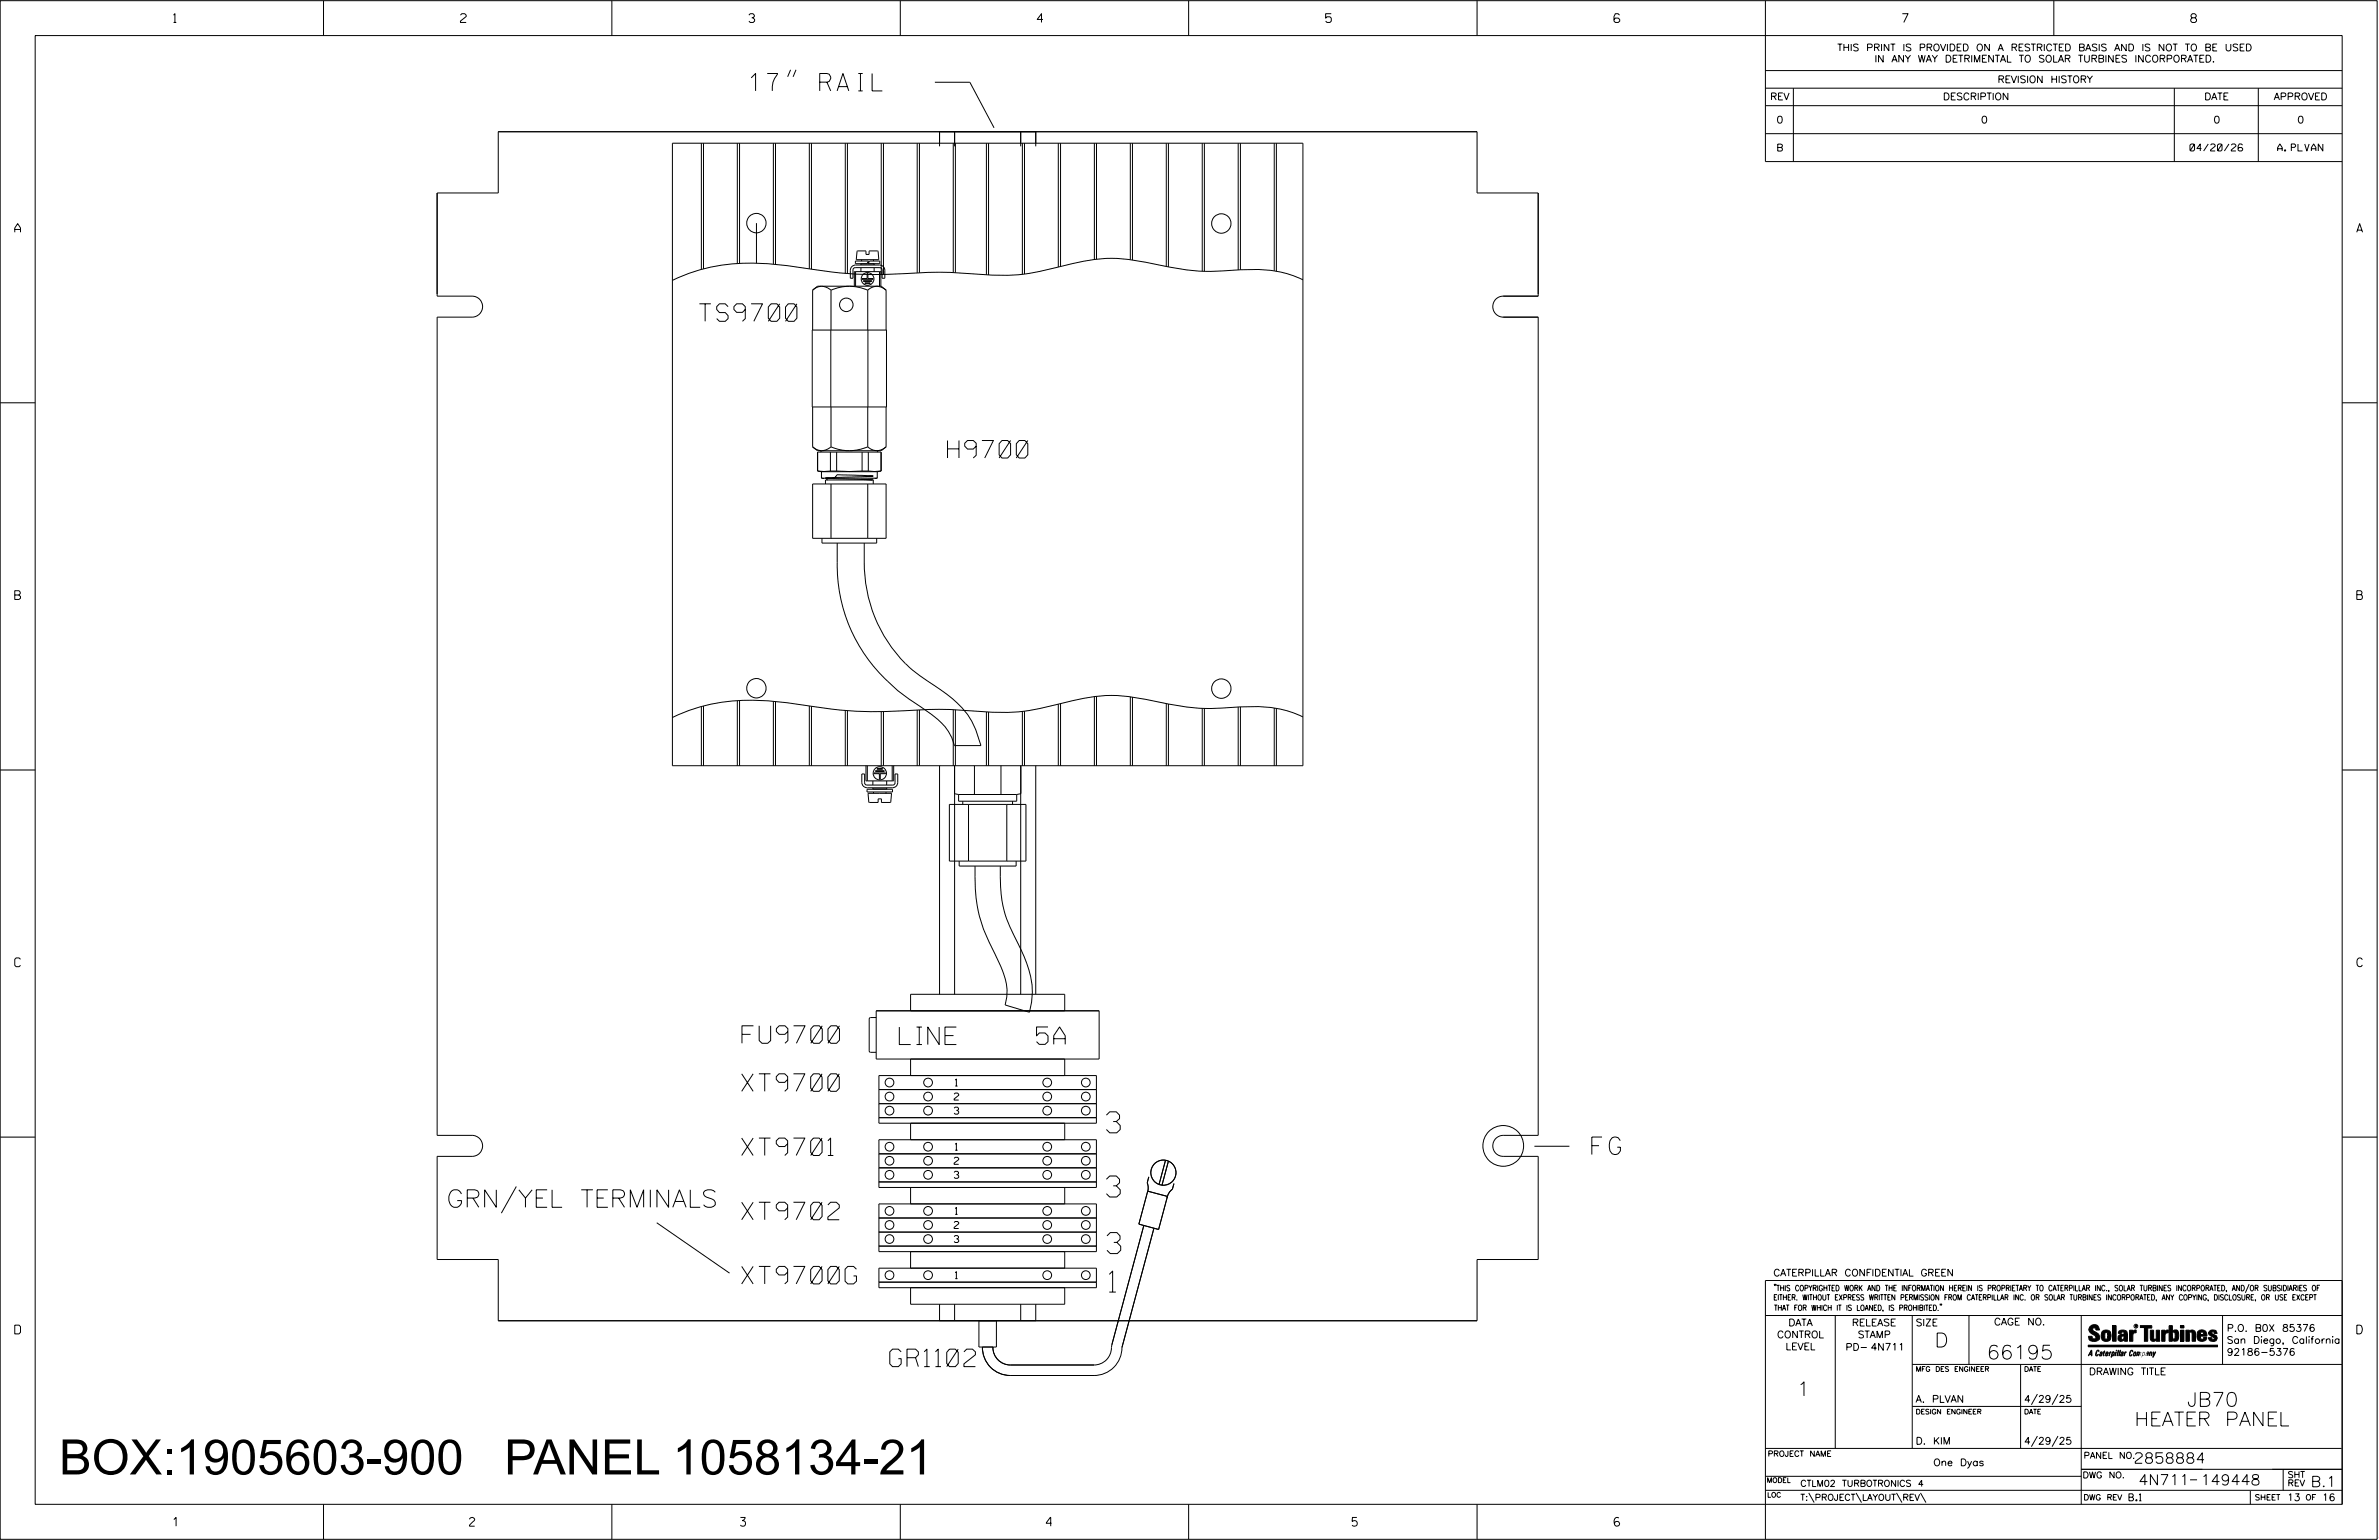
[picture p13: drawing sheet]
<svg xmlns="http://www.w3.org/2000/svg" width="864mm" height="559mm" viewBox="0 0 864 559" stroke-linecap="round" stroke-linejoin="round" font-family="sans-serif">
<defs><g id="words">
<g font-size="12.7">
<text x="21.4" y="535">BOX:1905603-900</text>
<text x="183.1" y="535">PANEL 1058134-21</text>
</g>
<g font-size="7.6">
<text x="401.7" y="411.1">3</text>
<text x="401.7" y="434.3">3</text>
<text x="401.9" y="454.9">3</text>
<text x="402.7" y="468.8">1</text>
</g>
<g font-size="6.3">
<text x="272.2" y="33">17&quot; RAIL</text>
<text x="253.9" y="116.6">TS9700</text>
<text x="344" y="166.2">H9700</text>
<text x="269.4" y="378.6">FU9700</text>
<text x="326.5" y="379">LINE</text>
<text x="376.3" y="379">5A</text>
<text x="269.2" y="396">XT9700</text>
<text x="269.2" y="419.3">XT9701</text>
<text x="577.8" y="418.9">FG</text>
<text x="162" y="438.1">GRN/YEL TERMINALS</text>
<text x="269.2" y="442.6">XT9702</text>
<text x="269.2" y="465.9">XT9700G</text>
<text x="323" y="495.9">GR1102</text>
</g>
<g font-size="5.1">
<text x="702.3" y="488.8">D</text>
<text x="721.2" y="493.2">66195</text>
<text x="652.2" y="506.5">1</text>
<text x="793.9" y="510.3">JB70</text>
<text x="774.8" y="517.4">HEATER PANEL</text>
</g>
<g font-size="3.8">
<text x="775.1" y="531">2858884</text>
<text x="776.3" y="538.9">4N711</text>
<text x="798.8" y="538.9">149448</text>
<text x="838.8" y="539.5">B.1</text>
</g>
<g font-size="3.2">
<text x="63" y="8.2">1</text>
<text x="167.2" y="8.2">2</text>
<text x="271.8" y="8.2">3</text>
<text x="376.5" y="8.2">4</text>
<text x="481.2" y="8.2">5</text>
<text x="690.6" y="8.2">7</text>
<text x="795.3" y="8.2">8</text>
<text x="5.4" y="84.3">A</text>
<text x="855.5" y="84.3">A</text>
<text x="5.4" y="217.5">B</text>
<text x="855.6" y="217.5">B</text>
<text x="5.4" y="350.8">C</text>
<text x="855.6" y="350.8">C</text>
<text x="5.4" y="484">D</text>
<text x="855.6" y="484">D</text>
<text x="62.8" y="553.8">1</text>
<text x="170.4" y="553.8">2</text>
<text x="268.8" y="553.8">3</text>
<text x="379.8" y="553.8">4</text>
<text x="490.8" y="553.8">5</text>
<text x="585.9" y="553.8">6</text>
</g>
<g font-size="2.5">
<text x="666.9" y="18.5">THIS PRINT IS PROVIDED ON A RESTRICTED BASIS AND IS NOT TO BE USED</text>
<text x="680.5" y="22.6">IN ANY WAY DETRIMENTAL TO SOLAR TURBINES INCORPORATED.</text>
<text x="725.1" y="30">REVISION HISTORY</text>
<text x="642.6" y="36.3">REV</text>
<text x="705.3" y="36.3">DESCRIPTION</text>
<text x="800.2" y="36.3">DATE</text>
<text x="825.4" y="36.3">APPROVED</text>
<text x="644.9" y="44.7">0</text>
<text x="719.1" y="44.7">0</text>
<text x="803.5" y="44.7">0</text>
<text x="834" y="44.7">0</text>
<text x="644.8" y="54.8">B</text>
<text x="795" y="54.8">04/20/26</text>
<text x="826.8" y="54.8">A. PLVAN</text>
<text x="346.8" y="394.1">1</text>
<text x="346.4" y="399.2">2</text>
<text x="346.4" y="404.3">3</text>
<text x="346.8" y="417.4">1</text>
<text x="346.4" y="422.5">2</text>
<text x="346.4" y="427.6">3</text>
<text x="346.8" y="440.7">1</text>
<text x="346.4" y="445.8">2</text>
<text x="346.4" y="450.9">3</text>
<text x="346.8" y="464">1</text>
<text x="643.8" y="463">CATERPILLAR CONFIDENTIAL GREEN</text>
<text x="645.1" y="485.5">CONTROL</text>
<text x="649.2" y="481.1">DATA</text>
<text x="672.3" y="481.1">RELEASE</text>
<text x="674.4" y="485.5">STAMP</text>
<text x="695.4" y="481.1">SIZE</text>
<text x="723.8" y="480.8">CAGE NO.</text>
<text x="808.4" y="483.1">P.O. B0X 85376</text>
<text x="648.2" y="489.8">LEVEL</text>
<text x="669.9" y="490">PD- 4N711</text>
<text x="808.4" y="487.5">San Diego, California</text>
<text x="808.4" y="491.8">92186-5376</text>
<text x="758.3" y="498.9">DRAWING TITLE</text>
<text x="695.4" y="508.9">A. PLVAN</text>
<text x="734.8" y="508.9">4/29/25</text>
<text x="695.4" y="524.1">D. KIM</text>
<text x="734.8" y="524.1">4/29/25</text>
<text x="701.8" y="531.9">One Dyas</text>
<text x="772.8" y="544.6">B.1</text>
<text x="830.2" y="544.6">13</text>
<text x="842.9" y="544.6">16</text>
</g>
<g font-size="2.3">
<text x="756.4" y="529.2">PANEL NO.</text>
<text x="653.5" y="539.4">CTLM02 TURBOTRONICS 4</text>
<text x="756" y="536.3">DWG NO.</text>
<text x="830.4" y="539.3">REV</text>
<text x="830.4" y="536.2">SHT</text>
<text x="653.5" y="544.5">T:\PROJECT\LAYOUT\REV\</text>
</g>
<g font-size="2">
<text x="643.8" y="468.4">&quot;THIS COPYRIGHTED WORK AND THE INFORMATION HEREIN IS PROPRIETARY TO CATERPILLAR INC., SOLAR TURBINES INCORPORATED, AND/OR SUBSIDIARIES OF</text>
<text x="643.8" y="471.8">EITHER. WITHOUT EXPRESS WRITTEN PERMISSION FROM CATERPILLAR INC. OR SOLAR TURBINES INCORPORATED, ANY COPYING, DISCLOSURE, OR USE EXCEPT</text>
<text x="644" y="475.6">THAT FOR WHICH IT IS LOANED, IS PROHIBITED.&quot;</text>
<text x="641.7" y="528.5">PROJECT NAME</text>
<text x="756.3" y="544.3">DWG REV</text>
<text x="818.5" y="544.3">SHEET</text>
<text x="836.9" y="544.3">OF</text>
</g>
<g font-size="1.8">
<text x="695.4" y="497.6">MFG DES ENGINEER</text>
<text x="734.8" y="497.6">DATE</text>
<text x="695.4" y="513.1">DESIGN ENGINEER</text>
<text x="734.8" y="513.1">DATE</text>
<text x="641.3" y="538">MODEL</text>
<text x="641.5" y="543.3">LOC</text>
</g>
<text font-size=".9" x="775.1" y="481.7">R</text>
</g></defs>
<g fill="none" stroke="#000" stroke-width=".36">
<path d="M.1 .2h862.8v558.4h-862.8zM12.8 12.9h837.4v533h-837.4zM117.4 .2v12.7M222.1 .2v12.7M326.8 .2v12.7M431.5 .2v12.7M536.2 .2v12.7M587.9 5.5l-.5-.5h-1l-.5 1v1.7l.5 .4h1l.6-.4v-.6l-.6-.5h-1l-.5 .5M640.9 .2v58.4h209.3M745.6 .2v12.7M287 25.3l-1.1 2.6M289 25.3l-1.1 2.6"/>
<path d="M339.4 29.8h12.7l8.8 16.6M640.9 25.6h209.3M640.9 32h209.3M640.9 38.3h209.3M651 32v26.6M789.3 32v26.6M819.8 32v26.6M180.9 47.8h355.3v22.2h22.2v37.5h-12.7a3.8 3.8 0 0 0-3.8 3.8 3.8 3.8 0 0 0 3.8 3.8h12.7v296.9h-12.7a3.8 3.8 0 0 0-3.8 3.8 3.8 3.8 0 0 0 3.8 3.8h12.7v37.4h-22.2v22.2h-355.3v-22.2h-22.2v-37.4h12.7a3.8 3.8 0 0 0 3.8-3.8 3.8 3.8 0 0 0-3.8-3.8h-12.7v-296.9h12.7a3.8 3.8 0 0 0 3.8-3.8 3.8 3.8 0 0 0-3.8-3.8h-12.7v-37.5h22.2zM244.1 52h228.9v225.8h-228.9zM254.6 52v45.8M255.4 52v45.6M267.7 52v43.6"/>
<path d="M268.5 52v43.6M280.7 52v43.8M281.5 52v43.9M293.8 52v45.5M294.6 52v45.6M306.8 52v47.2M307.6 52v47.3M319.9 52v47.6M320.7 52v47.6M333 52v47M333.8 52v47M341.1 47.8v5.3"/>
<path d="M346 52v46.9M346.5 47.8v5.3M346.8 52v47M358.1 52v47.7M358.8 52v47.8M370.5 47.8v5.3M371.1 52v47.6M371.9 52v47.4M376 47.8v5.3M384.2 52v44.9M385 52v44.7M397.3 52v42.2"/>
<path d="M398 52v42.1M410.3 52v42.2M411.1 52v42.3M423.4 52v44.7M424.1 52v44.8M436.4 52v46.4M437.2 52v46.5M449.5 52v45.9M450.3 52v45.9M462.6 52v46.3M463.3 52v46.4M640.9 48.5h209.3"/>
<path d="M274.6 81v14.5M309.2 96.7l1.4-.5h8.7a1.93 1.93 0 0 1 1.9 1.9v2.9h-1v-3.1l-.5-.7h-9.6l-.5 .7v3.1h-.9v-3.3zM310.5 94.7h4.8l-.6 1h-4.2zM310.6 98.6v5.3M311.2 91.1h3.2v1.2h1.1v-1.2h3.2l.3 3.1h-8.2zM312.5 95.8v.4M312.5 97.1v1.5M312.5 95.8h4.8M312.6 95.7l-.1 .1M312.8 94.2v.5M314.8 99.2h.3v1.9h1.8v.3h-4v-.3h1.9zM315 95.3h.3"/>
<path d="M315.7 94.7h3.7v1h-4.3zM317.1 94.2v.5M317.3 95.7v.1M317.3 95.8v.4M317.3 97.1v1.5M319.3 98.6v5.3M294.9 119.8h26.9v27.9h-26.9zM295 105.3a4.6 4.6 0 0 1 6.7 0M295 105.3l1.8-1.4h23.1l1.8 1.4M295 105.3v14.5M301.6 119.8v27.9M301.7 105.3a16.1 16.1 0 0 1 13.3 0"/>
<path d="M301.7 105.3v14.5M310.1 103.9v-5.3h9.7v5.3M313.4 101.8h3.1v.3h-3.1zM314 102.6h1.9v.3h-1.9zM315 105.3a4.6 4.6 0 0 1 6.7 0M315 105.3v14.5M315.1 119.8v27.9M321.7 105.3v14.5M473 101.5a45.7 45.7 0 0 0-24.8-3.5 83.1 83.1 0 0 1-30.1-2.4 56.7 56.7 0 0 0-30.8 .5l-1.8 .5a78.1 78.1 0 0 1-33.6 2.7 187.7 187.7 0 0 0-29.3 .2 152.5 152.5 0 0 1-33.5-2.7 78.1 78.1 0 0 0-39.6 2.6l-5.4 2.3M.1 146.2h12.7M295 147.7v14.4M301.7 147.7v14.4"/>
<path d="M315 147.7v14.4M321.7 147.7v14.4M850.2 146.2h12.7M295 162.1a4.6 4.6 0 0 0 6.7 0M295 175.6h26.7v19.7h-26.7zM295 162.1l1.8 1.4h23.1l1.8-1.4M296.8 164v6.9l1.4 .3M297.9 164h.1M298.1 163.5v.5M298.2 173.5l1 .2M298.2 171.2v2.3M298.2 171.2h20.3"/>
<path d="M298.2 173.5h20.3M299.9 173.7l.5 .5M301.4 170.9h-4.6v-6.9h23v6.9h-4.6M301.4 164v6.9M301.4 170.9h2.3M301.7 175.6v19.7M301.7 162.1a16.5 16.5 0 0 0 13.3 0M302.7 173.7l1.2-1.4 13.1 .4-17.4 .8 13.1 .5M303.7 170.9h9.2M303.7 164v6.9M312.7 174l4.1 .2M312.9 164v6.9"/>
<path d="M312.9 170.9h2.3M315 162.1a4.6 4.6 0 0 0 6.7 0M315 175.6v19.7M315.2 164v6.9M316.9 174.1v.1M316.9 173.7l-4.2 .3M317 175.6v-1.4h-17.4v1.4M318.5 173.5l-1 .2M318.5 171.2v2.3M318.5 163.5l.1 .5M318.8 164h.1M319.9 164v6.9l-1.4 .3"/>
<path d="M313.7 197.1v6.8a51.2 51.2 0 0 0 25.7 45l2.2 1.5a31.5 31.5 0 0 1 14.5 20.1h-9.6a19.3 19.3 0 0 0-8.4-11.3l-4-2.8a61.3 61.3 0 0 1-27.3-33.4 58.1 58.1 0 0 1-2.9-19v-6.9M318.2 195.3v1.8h-19.8v-1.8M254.6 256.4v21.4M255.4 256.2v21.6M267.7 254.2v23.6M268.5 254.2v23.6M280.7 254.5v23.3M281.5 254.6v23.2M293.8 256.2v21.6M294.6 256.3v21.5M306.8 257.8v20M307.6 257.9v19.9"/>
<path d="M319.9 258.2v19.6M320.7 258.2v19.6M333 257.6v20.2M333.8 257.6v20.2M346 257.5v20.3M346.8 257.6v20.2M358.1 258.3v19.5M358.8 258.4v19.4M371.1 258.2v19.6M371.9 258.1v19.7M384.2 255.5v22.3M385 255.3v22.5"/>
<path d="M397.3 252.8v25M398 252.7v25.1M410.3 252.8v25M411.1 252.9v24.9M423.4 255.3v22.5M424.1 255.4v22.4M436.4 257v20.8M437.2 257.1v20.7M449.5 256.6v21.2M450.3 256.5v21.3M462.6 256.9v20.9M463.3 257v20.8"/>
<path d="M.1 279.4h12.7M314.9 277.8v5.6M317.8 279.6h3.2v.3h-3.2zM318.4 278.8h2v.4h-2zM323.9 277.8v5.6M324.4 277.8v5.6h-10v-5.6M341.1 277.8v83M346.5 277.8v83M353.7 277.8v10.5M363.4 277.8v10.5M370.5 277.8v83M370.6 277.8v10.2l-1.5 .3"/>
<path d="M376 277.8v83M473 260.1a45.7 45.7 0 0 0-24.8-3.5 83.1 83.1 0 0 1-30.1-2.4 56.7 56.7 0 0 0-30.8 .5l-1.8 .5a78.1 78.1 0 0 1-33.6 2.7 187.7 187.7 0 0 0-29.3 .2 152.5 152.5 0 0 1-33.5-2.6 78.1 78.1 0 0 0-39.6 2.5l-5.4 2.3M850.2 279.4h12.7M312.8 280.8h1.1v3.3l.5 .7h10l.5-.7v-3.3h1v3a1.93 1.93 0 0 1-2 2.1h-9a1.99 1.99 0 0 1-2.1-2.1zM314.7 286.4h9.3v1h-9.3zM315.1 287.9h8.5l-.3 3.2-3.3 .1v-1.3h-1.2v1.3l-3.4-.1zM316.9 283.4v1.5M316.9 285.9v.4M316.9 286.3v.1M316.9 286.3h5M317.1 287.4v.5M317.3 280.5h4.2v.2h-2v2h-.3v-2h-1.9z"/>
<path d="M321.6 287.4v.5M321.9 286.3l-.1 .1M321.9 283.4v1.5M321.9 285.9v.4M344.6 291.9h27.8v20.6h-27.8zM346.5 288l1.5 .3M348 288.3h21.1M349.5 290.7v1.2M351.6 291.9v20.6M365.5 291.9v20.6M367.6 290.7v1.2M369.1 288.3v2.4h-21.1v-2.4"/>
<path d="M353.9 314.3a55.9 55.9 0 0 0 7.3 32l2.7 5.8a18.5 18.5 0 0 1 1 12.6l8.8 2.6a30.9 30.9 0 0 0-3-22.5l-1.1-2.3a44.3 44.3 0 0 1-6.5-24.4v-3.8M368.9 312.5v1.8h-20.7v-1.8M318.1 369.2h-2.1l-.5 .5v11.6l.5 .5h2.1M318.1 366.8h80.9v17.5h-80.9zM386.5 366.8v-6h-55.9v6M319.1 390.3h78.9v17.3h-78.9zM319.1 395.4h78.9M330.6 384.3v6M386.5 384.3v6M.1 412.6h12.7M319.1 405.6h78.9M319.1 413.6h78.9v17.3h-78.9z"/>
<path d="M319.1 400.5h78.9M319.1 418.7h78.9M330.6 407.6v6M386.5 407.6v6M557 415.9h12.7M850.2 412.6h12.7M187.4 430.5l-5.4 9.7M319.1 428.9h78.9M319.1 436.8h78.9v17.4h-78.9zM319.1 423.8h78.9M330.6 430.9v5.9M386.5 430.9v5.9"/>
<path d="M416.6 432.2l7.2 1.9-3.2 12-7.2-1.9zM417 427l-.5 2.2 .3 1.7-.3 1.8M423.1 421l-2.3 8.8M424.1 421.3l-2.3 8.7M426.2 429.5l-.6 2-1.3 1.4-.6 1.7M238.4 443.7l26.4 18.3M319.1 452.2h78.9M319.1 442h78.9M319.1 447.1h78.9M330.6 454.2v6M386.5 454.2v6M415.2 444.7l-11.6 43.3a6.7 6.7 0 0 1-6.4 7.3h-30.4a6.4 6.4 0 0 1-6.4-6.5"/>
<path d="M418.9 445.7l-11.6 43.3a10.1 10.1 0 0 1-10.1 10.1h-30.4a10.1 10.1 0 0 1-10.2-10.3M319.1 465.2h78.9M319.1 460.2h78.9v7.1h-78.9zM341.1 473.3v5.9M346.5 473.3v5.9M355.4 479.2v9.6h6.3v-9.6M370.5 473.3v5.9M376 473.3v5.9M386.5 467.3v6h-55.9v-6M640.9 477.3h209.3M644.2 466.1l-.1 .4M644.7 466.1l-.2 .4"/>
<path d="M666.2 477.3v48.3M694.2 477.3v48.3M704.4 473.3l-.1 .4M704.8 473.3l-.1 .4M714.8 477.3v17.8M755.5 477.3v68.6M806.8 477.3v17.8M816.5 466l-1.4 3.1M850.2 464.6h-209.3v94M850.2 464.8v81.1M694.2 495.1h156M733.5 495.1v30.5"/>
<path d="M758.6 481.4a2.02 2.02 0 0 1 3.1-.1l.5 1.3h-1.3l-.2-.6-.4-.2-.6 .1-.1 .4 .4 .7a2.46 2.46 0 0 1 2.2 2.9 2.83 2.83 0 0 1-3.8 .3l-.3-1.3h1.3l.2 .7 .6 .3 .5-.2 .2-.5-.4-.6-1.9-1.2-.4-.9zM759.2 491.3h-.7l.7-1.2v1.9h.2l-.1-2.1-1.3 2.1 .5-.5h.7M761.3 490l.3-.2 .4 .3-.1 .3-.3-.4-.4 .3-.3 1.6h.4l.4-.5-.3 .6-.4 .1-.3-.4zM762.6 490.6l.5-.1-.1 1.4h-.9a.74 .74 0 0 1 .9-.8l-.3 .7-.5 .1 .2-.5 .6-.2v-.5l-.7 .2zM763 483.2a2.17 2.17 0 0 1 3.1 0l.3 1.4-.3 1.5a2.17 2.17 0 0 1-3.1 0l-.3-1.5zM763.6 490.5l.4-.4 .2 .6h-.3l-.3 .9 .2 .4-.3-.1zM764.1 483.7l.5-.4 .4 .3v2.2l-.4 .2-.5-.2zM764.6 491.1l.6 .2v-.7l-.4-.1-.4 .6-.1 .8h.6M764.6 491.1l-.1 .8h.4M764.6 482.6v.8M764.8 490.7l.4 .1v.3h-.6zM765 491.5l-.1 .4z"/>
<path d="M766 490.5l-.5 1.5zM766 490.8l.4-.3-.4 .4M766.9 481h1.3v5.7h-1.3zM767 490.8l.5 .1-.3 .8-.4 .2zM767.3 490.5h-.5l-.5 2M767.3 490.5a.8 .8 0 0 1 .2 1 .8 .8 0 0 1-.9 .4l-.1 .6M767.3 490.5l-.1 .2M768.1 490.5l-.4 1.5zM768.2 489.9h.3l-.1 .2h-.2zM769 489.9l-.5 2.1zM769.7 489.9l-.6 2.1zM770.1 491.4l.5-.3-.5 .8z"/>
<path d="M770.4 491.9h.1M770.6 491.1l.1-.4-.7 .2 .1-.3 .6-.1 .2 .3-.5 1.1M770.6 491.1a.74 .74 0 0 0-.8 .8h.6M771 484.8h-.7l-.3 .6 .4 .7 .5-.3 .1-2.4h-.8l-.1 .4h-1.2a1.71 1.71 0 0 1 1.8-1.3 1.71 1.71 0 0 1 1.6 1.4v2.8h-1.1l-.1-.6M771 484.2l-1.5 .1a1.41 1.41 0 0 0 0 2.4l.5 .1 1.1-.7M771.2 486.1h-.1M771.4 490.5l.1 .3 .4-.3-.9 1.5zM771.5 490.8h.1M773 482.7h1.2v.5l.5-.5 .7-.1v1h-.6l-.5 .4-.1 2.7h-1.2zM773.3 490.3l.6-.4 .4 .2-.1 .4-.3-.4a1.28 1.28 0 0 0-.5 1.8l.6-.4-.1 .4-.8 .1zM774.7 490.8l.5-.3a.88 .88 0 0 1 .2 .9 .88 .88 0 0 1-.7 .7l-.2-.2zM774.8 490.9h.5l-.3 1h-.3l-.2-.2z"/>
<path d="M775.2 490.5l-.1 .2M776.8 481h4.3v.9h-1.5v4.8h-1.3M776.8 490.6l-.8 .2v-.3l-.4 1.5 .8-1.3v1.3l.3-1.2M779.3 491.1h.4M779.6 490.5h.3l-.3 1.4M779.6 490.7h.2l-.1 .4M779.7 491.1l-.1 .4M779.7 491.1l-.4 .2M780.1 492l.4-1.5 .1 .3 .3-.3 .3 .2-.3 1.3v-1.3l-.7 1.3M780.6 482.7h1.2v2.7l.1 .4 .4 .3 .4-.7v-2.7h1.2l.1 4h-1.3v-.5l-1.1 .6-.7-.3-.3-.7zM781.6 492.5l1-2-.8 1.3-.2-1.3-.2 2M784.7 482.7h1.2v.5l.5-.5 .7-.1v1h-.5l-.6 .4-.1 2.7h-1.2z"/>
<path d="M787.4 481h1.2v2a1.4 1.4 0 0 1 2.2 .2l.1 1.4-.4 1.9-1.5 .1-.4-.5v-1l.5 .9 .5-.3v-2.1l-.5-.4-.5 .7v2.8h-1.2zM791.5 482.7h1.3v4h-1.3zM791.5 481h1.3v.9h-1.3zM793.5 482.7h1.3v.4l.7-.5 1.1 .2 .4 .6v3.3h-1.2l-.3-3.4-.7 .2v3.2h-1.3zM794.8 483.1h.1M797.7 483.2a1.92 1.92 0 0 1 2.4-.5 1.92 1.92 0 0 1 1 2.1h-2.3v.8l.6 .5 .5-.3v-.5h1.2a1.83 1.83 0 0 1-2.1 1.4 1.83 1.83 0 0 1-1.5-2.1zM798.8 484.2v.6M799.1 483.4h.6l.2 .8h-1.1zM804.6 482.9a1.84 1.84 0 0 0-2.9 .8 3.3 3.3 0 0 0 2.2 1.9l-.5 .5-.4-.3-.1-.4h-1.2l.1 .6a1.92 1.92 0 0 0 2.9 .4M804.9 483.8h-1.2l-.2-.6-.5 .1-.1 .3 .1 .3 1.8 .9M805.1 488.1h-47.1v.6h47.1M694.2 510.3h61.3"/>
<path d="M739.6 505.8l-2.2 3.9M747.1 505.8l-2.2 3.9M640.9 525.6h209.2M640.9 535.7h114.6M739.6 521.1l-2.2 3.8M747.1 521.1l-2.2 3.8M755.5 533.2h94.7M795 537h2.6M828.8 533.2v7.6M117.4 545.9v12.7M222.1 545.9v12.7M326.8 545.9v12.7"/>
<path d="M431.5 545.9v12.7M536.2 545.9v12.7M640.9 540.8h209.3M656.6 541.7l2 3.5M673.8 541.7l1.9 3.5M688.4 541.7l2 3.5M697.2 541.7l1.9 3.5M816.9 541v4.9"/>
<circle cx="274.6" cy="81" r="3.5"/>
<circle cx="443.4" cy="81.1" r="3.5"/>
<circle cx="307.2" cy="110.6" r="2.45"/>
<circle cx="314.9" cy="101.2" r="2.3"/>
<circle cx="274.6" cy="249.7" r="3.5"/>
<circle cx="443.4" cy="249.9" r="3.5"/>
<circle cx="319.4" cy="280.6" r="2.41"/>
<circle cx="322.9" cy="397.9" r="1.59"/>
<circle cx="322.9" cy="392.8" r="1.58"/>
<circle cx="336.9" cy="397.9" r="1.59"/>
<circle cx="336.9" cy="392.8" r="1.58"/>
<circle cx="380.2" cy="397.9" r="1.59"/>
<circle cx="380.2" cy="392.8" r="1.59"/>
<circle cx="394.2" cy="397.9" r="1.59"/>
<circle cx="394.2" cy="392.8" r="1.59"/>
<circle cx="322.9" cy="403" r="1.59"/>
<circle cx="322.9" cy="416.1" r="1.59"/>
<circle cx="336.9" cy="416.1" r="1.59"/>
<circle cx="336.9" cy="403" r="1.59"/>
<circle cx="380.2" cy="416.1" r="1.59"/>
<circle cx="380.2" cy="403" r="1.59"/>
<circle cx="394.2" cy="403" r="1.59"/>
<circle cx="394.2" cy="416.1" r="1.59"/>
<circle cx="545.7" cy="415.8" r="7.4"/>
<circle cx="322.9" cy="439.4" r="1.59"/>
<circle cx="322.9" cy="426.3" r="1.59"/>
<circle cx="322.9" cy="421.2" r="1.58"/>
<circle cx="336.9" cy="439.4" r="1.59"/>
<circle cx="336.9" cy="426.3" r="1.59"/>
<circle cx="336.9" cy="421.2" r="1.58"/>
<circle cx="380.1" cy="439.4" r="1.59"/>
<circle cx="380.2" cy="426.3" r="1.59"/>
<circle cx="380.2" cy="421.2" r="1.59"/>
<circle cx="394.2" cy="439.4" r="1.59"/>
<circle cx="394.2" cy="426.3" r="1.59"/>
<circle cx="394.2" cy="421.2" r="1.59"/>
<circle cx="422.3" cy="425.5" r="4.6"/>
<circle cx="322.9" cy="444.5" r="1.59"/>
<circle cx="322.9" cy="449.6" r="1.58"/>
<circle cx="336.9" cy="444.5" r="1.59"/>
<circle cx="336.9" cy="449.6" r="1.58"/>
<circle cx="380.2" cy="444.5" r="1.59"/>
<circle cx="380.2" cy="449.6" r="1.59"/>
<circle cx="394.2" cy="444.5" r="1.59"/>
<circle cx="394.2" cy="449.6" r="1.59"/>
<circle cx="322.9" cy="462.7" r="1.59"/>
<circle cx="336.9" cy="462.7" r="1.59"/>
<circle cx="380.2" cy="462.7" r="1.59"/>
<circle cx="394.2" cy="462.7" r="1.59"/>
<circle cx="775.4" cy="481.2" r=".69"/>
</g>
<g fill="#000">
<path d="M768.1 490.5l-.4 1.5zM768.2 489.9h.3l-.1 .2h-.2zM769 489.9l-.5 2.1zM769.7 489.9l-.6 2.1zM791.5 481h1.3v.9h-1.3zM791.5 482.7h1.3v4h-1.3zM758 488.1h47.1v.6h-47.1z"/>
<path d="M759.2 489.9l-1.2 2.1 .5-.5h.7v.5h.2zM759.2 490.1v1.2h-.7z" fill-rule="evenodd"/>
<path d="M758.6 481.4a2.02 2.02 0 0 1 3.1-.1l.5 1.3h-1.3l-.2-.6-.4-.2-.6 .1-.1 .4 .4 .7a2.46 2.46 0 0 1 2.2 2.9 2.83 2.83 0 0 1-3.8 .3l-.3-1.3h1.3l.2 .7 .6 .3 .5-.2 .2-.5-.4-.6-1.9-1.2-.4-.9z" fill-rule="evenodd"/>
<path d="M761.3 490l.3-.2 .4 .3-.1 .3-.3-.4-.4 .3-.3 1.6h.4l.4-.5-.3 .6-.4 .1-.3-.4z" fill-rule="evenodd"/>
<path d="M762.6 490.6l.5-.1-.1 1.4h-.9a.74 .74 0 0 1 .9-.8l-.6 .3-.2 .5 .5-.1 .3-.6v-.5l-.7 .2z" fill-rule="evenodd"/>
<path d="M763.6 490.5l.4-.4 .2 .6h-.3l-.3 .9 .2 .4-.3-.1z" fill-rule="evenodd"/>
<path d="M764.8 490.5l.5 .3-.1 .5h-.6l.6-.2v-.3l-.4-.1-.3 1.2h.4l.3-.4-.6 .6-.3-.2v-.4z" fill-rule="evenodd"/>
<path d="M763 483.2a2.17 2.17 0 0 1 3.1 0l.3 1.4-.3 1.5a2.17 2.17 0 0 1-3.1 0l-.3-1.5zM764.1 483.7v2.1l.5 .2 .4-.2v-2.2l-.4-.3z" fill-rule="evenodd"/>
<path d="M766 490.5v.3l.4-.1-.4 .2-.5 1.1z" fill-rule="evenodd"/>
<path d="M766.8 490.5l-.5 2 .3-.6a.71 .71 0 0 0 .9-.5 .71 .71 0 0 0-.4-.9zM767 490.8l.5 .1-.3 .8-.4 .2z" fill-rule="evenodd"/>
<path d="M766.9 481h1.3v5.7h-1.3z" fill-rule="evenodd"/>
<path d="M770.1 490.6l.6-.1 .2 .3-.4 1.2-.5 .1-.2-.5 .3-.5h.5l-.7 .5v.3l.4-.1 .4-.9-.5-.2-.2 .2z" fill-rule="evenodd"/>
<path d="M769.4 482.8l-.5 1h1.2l.1-.4h.8v.8l-1.5 .1a1.41 1.41 0 0 0 0 2.4l.5 .1 1.1-.7 .1 .6h1.1v-2.8a1.79 1.79 0 0 0-2.4-1.2zM770.3 484.8h.7l-.1 1-.5 .3-.4-.7z" fill-rule="evenodd"/>
<path d="M771.4 490.5l.1 .3 .4-.3-.9 1.5z" fill-rule="evenodd"/>
<path d="M773 482.7h1.2v.5l.5-.5 .7-.1v1h-.6l-.5 .4-.1 2.7h-1.2z" fill-rule="evenodd"/>
<path d="M773.3 490.3l.6-.4 .4 .2-.1 .4-.3-.4a1.28 1.28 0 0 0-.5 1.8l.6-.4-.3 .5h-.6z" fill-rule="evenodd"/>
<path d="M774.7 490.8l-.2 1.1h.7a.96 .96 0 0 0 0-1.4zM774.8 490.9h.5l-.1 .6-.5 .4-.2-.2z" fill-rule="evenodd"/>
<path d="M776 490.5v.3l.4-.3 .2 .3 .7-.2-.3 1.4v-1.3l-.6 1.3v-1.3l-.8 1.3z" fill-rule="evenodd"/>
<path d="M776.8 481h4.3v.9h-1.5v4.8h-1.3v-4.8h-1.5z" fill-rule="evenodd"/>
<path d="M777.9 490.5l-.5 2 .3-.6a.71 .71 0 0 0 .9-.5 .71 .71 0 0 0-.4-.9zM778.1 490.8l.3-.1 .1 .4-.5 .8-.2-.5z" fill-rule="evenodd"/>
<path d="M779.3 490.6l.6-.1-.3 1.5-.7-.1a.67 .67 0 0 1 .8-.8l-.6 .3-.1 .5 .4-.1 .4-.9-.4-.2-.3 .2z" fill-rule="evenodd"/>
<path d="M780.5 490.5l.1 .3 .3-.3 .3 .2-.3 1.3v-1.3l-.8 1.3z" fill-rule="evenodd"/>
<path d="M780.6 482.7h1.2v2.7l.1 .4 .4 .3 .4-.7v-2.7h1.2l.1 4h-1.3v-.5l-1.1 .6-.7-.3-.3-.7z" fill-rule="evenodd"/>
<path d="M781.6 490.5l.2 1.3 .8-1.3-1.2 2z" fill-rule="evenodd"/>
<path d="M784.7 482.7h1.2v.5l.5-.5 .7-.1v1h-.5l-.6 .4-.1 2.7h-1.2z" fill-rule="evenodd"/>
<path d="M787.4 481h1.2v2a1.4 1.4 0 0 1 2.2 .2l.1 1.4-.4 1.9-1.5 .1-.4-.5v-1l.5 .9 .5-.3v-2.1l-.5-.4-.5 .7v2.8h-1.2z" fill-rule="evenodd"/>
<path d="M793.5 482.7h1.3v.4a1.29 1.29 0 0 1 2.2 .3v3.3h-1.2l-.3-3.4-.7 .2v3.2h-1.3z" fill-rule="evenodd"/>
<path d="M797.7 483.2a1.92 1.92 0 0 1 2.4-.5 1.92 1.92 0 0 1 1 2.1h-2.3v.8l.6 .5 .5-.3v-.5h1.2a1.83 1.83 0 0 1-2.1 1.4 1.83 1.83 0 0 1-1.5-2.1zM799.1 483.4l-.3 .8h1.1l-.2-.8z" fill-rule="evenodd"/>
<path d="M801.9 483.2a1.94 1.94 0 0 1 3 .1v.5h-1.2l-.2-.6-.5 .1-.1 .3 .1 .3 1.8 .9a1.2 1.2 0 0 1 .1 1.3 1.2 1.2 0 0 1-1.2 .7l-1.6-.4-.4-1h1.2l.1 .4 .4 .3 .5-.5a3.3 3.3 0 0 1-2.2-1.9z" fill-rule="evenodd"/>
<circle cx="761.4" cy="492" r=".07"/>
<circle cx="762.2" cy="485.1" r=".07"/>
<circle cx="769.3" cy="492" r=".07"/>
<circle cx="773.1" cy="486.7" r=".07"/>
<circle cx="791.5" cy="486.7" r=".07"/>
<circle cx="791.5" cy="481" r=".07"/>
<circle cx="794.8" cy="486.7" r=".07"/>
</g>
<use href="#words"/>
</svg>
